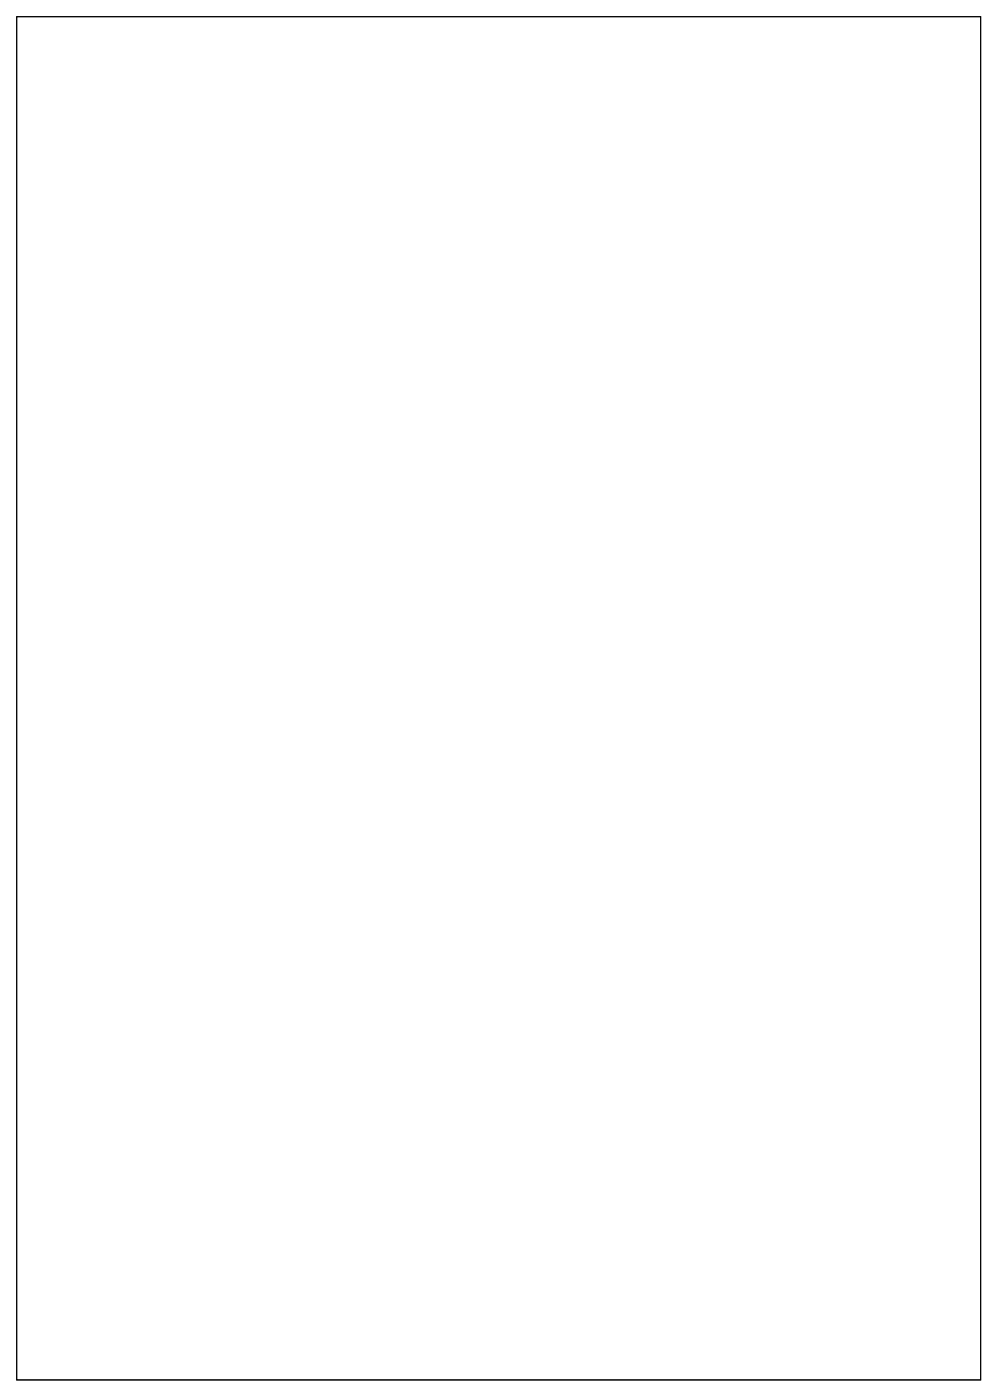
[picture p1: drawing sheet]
<svg xmlns="http://www.w3.org/2000/svg" width="216mm" height="305mm" viewBox="0 0 216 305" stroke-linecap="round" stroke-linejoin="round" font-family="sans-serif">
<path d="M3.6 3.6h209.8v296.8h-209.8z" fill="none" stroke="#000" stroke-width=".22"/>
<path d="M3.6 3.6v296.8h209.8v-296.8zM3.6 3.6h209.8v296.8h-209.8z" fill="#000"/>
<path d="M171.1 52.6h1.6v1.5h-1.6z" fill="#fff"/>
<path d="M171.1 52.6h1.6v1.5h-1.6z" fill="none" stroke="#fff" stroke-width=".76" stroke-linecap="butt"/>
<circle cx="171.9" cy="53.4" r=".79" fill="#fff"/>
<circle cx="171.9" cy="53.4" r=".79" fill="none" stroke="#fff" stroke-width=".76" stroke-linecap="butt"/>
<circle cx="171.9" cy="60.9" r=".79" fill="#fff"/>
<circle cx="171.9" cy="60.9" r=".79" fill="none" stroke="#fff" stroke-width=".76" stroke-linecap="butt"/>
<path d="M167.4 66.6h1.4v1.4h-1.4z" fill="#fff"/>
<path d="M167.4 66.6h1.4v1.4h-1.4z" fill="none" stroke="#fff" stroke-width=".76" stroke-linecap="butt"/>
<circle cx="168.1" cy="67.3" r=".7" fill="#fff"/>
<circle cx="168.1" cy="67.3" r=".7" fill="none" stroke="#fff" stroke-width=".76" stroke-linecap="butt"/>
<circle cx="170.6" cy="67.3" r=".7" fill="#fff"/>
<circle cx="170.6" cy="67.3" r=".7" fill="none" stroke="#fff" stroke-width=".76" stroke-linecap="butt"/>
<path d="M180.1 69.2h1.4v1.4h-1.4z" fill="#fff"/>
<path d="M180.1 69.2h1.4v1.4h-1.4z" fill="none" stroke="#fff" stroke-width=".76" stroke-linecap="butt"/>
<circle cx="180.8" cy="69.9" r=".7" fill="#fff"/>
<circle cx="180.8" cy="69.9" r=".7" fill="none" stroke="#fff" stroke-width=".76" stroke-linecap="butt"/>
<circle cx="183.3" cy="69.9" r=".7" fill="#fff"/>
<circle cx="183.3" cy="69.9" r=".7" fill="none" stroke="#fff" stroke-width=".76" stroke-linecap="butt"/>
<circle cx="178.7" cy="46.6" r=".76" fill="#fff"/>
<circle cx="178.7" cy="46.6" r=".76" fill="none" stroke="#fff" stroke-width=".76" stroke-linecap="butt"/>
<circle cx="185.9" cy="39.4" r=".76" fill="#fff"/>
<circle cx="185.9" cy="39.4" r=".76" fill="none" stroke="#fff" stroke-width=".76" stroke-linecap="butt"/>
<path d="M113.6 19.1a.8 .8 0 0 1 1.6 0 .8 .8 0 0 1-1.6 0zM114 19.1a.47 .47 0 0 0 .9 0 .47 .47 0 0 0-.9 0z" fill="#fff"/>
<g fill="none" stroke="#fff" stroke-width=".25">
<circle cx="114.4" cy="19.1" r=".47"/>
<circle cx="114.4" cy="19.1" r=".79"/>
</g>
<path d="M113.6 21.7a.8 .8 0 0 1 1.6 0 .8 .8 0 0 1-1.6 0zM114 21.7a.47 .47 0 0 0 .9 0 .47 .47 0 0 0-.9 0z" fill="#fff"/>
<g fill="none" stroke="#fff" stroke-width=".25">
<circle cx="114.4" cy="21.7" r=".47"/>
<circle cx="114.4" cy="21.7" r=".79"/>
</g>
<path d="M113.6 24.2a.8 .8 0 0 1 1.6 0 .8 .8 0 0 1-1.6 0zM114 24.2a.47 .47 0 0 0 .9 0 .47 .47 0 0 0-.9 0z" fill="#fff"/>
<g fill="none" stroke="#fff" stroke-width=".25">
<circle cx="114.4" cy="24.2" r=".47"/>
<circle cx="114.4" cy="24.2" r=".79"/>
</g>
<path d="M113.6 26.8a.8 .8 0 0 1 1.6 0 .8 .8 0 0 1-1.6 0zM114 26.8a.47 .47 0 0 0 .9 0 .47 .47 0 0 0-.9 0z" fill="#fff"/>
<g fill="none" stroke="#fff" stroke-width=".25">
<circle cx="114.4" cy="26.8" r=".47"/>
<circle cx="114.4" cy="26.8" r=".79"/>
</g>
<path d="M113.6 29.3a.8 .8 0 0 1 1.6 0 .8 .8 0 0 1-1.6 0zM114 29.3a.47 .47 0 0 0 .9 0 .47 .47 0 0 0-.9 0z" fill="#fff"/>
<g fill="none" stroke="#fff" stroke-width=".25">
<circle cx="114.4" cy="29.3" r=".47"/>
<circle cx="114.4" cy="29.3" r=".79"/>
</g>
<path d="M113.7 31.1h1.5v1.5h-1.5zM114 31.8a.47 .47 0 0 0 .9 0 .47 .47 0 0 0-.9 0z" fill="#fff"/>
<g fill="none" stroke="#fff" stroke-width=".25">
<path d="M113.7 31.1h1.5v1.5h-1.5z"/>
<circle cx="114.4" cy="31.8" r=".47"/>
</g>
<path d="M139.4 21.6a.79 .79 0 0 1 1.5 0 .79 .79 0 0 1-1.5 0zM139.7 21.6a.47 .47 0 0 0 .9 0 .47 .47 0 0 0-.9 0z" fill="#fff"/>
<g fill="none" stroke="#fff" stroke-width=".25">
<circle cx="140.2" cy="21.6" r=".47"/>
<circle cx="140.2" cy="21.6" r=".79"/>
</g>
<path d="M139.4 24.1a.79 .79 0 0 1 1.5 0 .79 .79 0 0 1-1.5 0zM139.7 24.1a.47 .47 0 0 0 .9 0 .47 .47 0 0 0-.9 0z" fill="#fff"/>
<g fill="none" stroke="#fff" stroke-width=".25">
<circle cx="140.2" cy="24.1" r=".47"/>
<circle cx="140.2" cy="24.1" r=".79"/>
</g>
<path d="M139.4 26.7a.79 .79 0 0 1 1.5 0 .79 .79 0 0 1-1.5 0zM139.7 26.7a.47 .47 0 0 0 .9 0 .47 .47 0 0 0-.9 0z" fill="#fff"/>
<g fill="none" stroke="#fff" stroke-width=".25">
<circle cx="140.2" cy="26.7" r=".47"/>
<circle cx="140.2" cy="26.7" r=".79"/>
</g>
<path d="M139.4 28.5h1.5v1.5h-1.5zM139.7 29.2a.47 .47 0 0 0 .9 0 .47 .47 0 0 0-.9 0z" fill="#fff"/>
<g fill="none" stroke="#fff" stroke-width=".25">
<path d="M139.4 28.5h1.5v1.5h-1.5z"/>
<circle cx="140.2" cy="29.2" r=".47"/>
</g>
<circle cx="163" cy="29.2" r=".5" fill="#fff"/>
<circle cx="163" cy="29.2" r=".5" fill="none" stroke="#fff" stroke-width=".51"/>
<circle cx="163" cy="21.6" r=".5" fill="#fff"/>
<circle cx="163" cy="21.6" r=".5" fill="none" stroke="#fff" stroke-width=".54"/>
<circle cx="170.6" cy="29.2" r=".5" fill="#fff"/>
<circle cx="170.6" cy="29.2" r=".5" fill="none" stroke="#fff" stroke-width=".51"/>
<circle cx="170.6" cy="21.6" r=".5" fill="#fff"/>
<circle cx="170.6" cy="21.6" r=".5" fill="none" stroke="#fff" stroke-width=".54"/>
<circle cx="175.7" cy="29.2" r=".5" fill="#fff"/>
<circle cx="175.7" cy="29.2" r=".5" fill="none" stroke="#fff" stroke-width=".51"/>
<circle cx="180.8" cy="29.2" r=".5" fill="#fff"/>
<circle cx="180.8" cy="29.2" r=".5" fill="none" stroke="#fff" stroke-width=".51"/>
<circle cx="175.7" cy="21.6" r=".5" fill="#fff"/>
<circle cx="175.7" cy="21.6" r=".5" fill="none" stroke="#fff" stroke-width=".54"/>
<circle cx="180.8" cy="21.6" r=".5" fill="#fff"/>
<circle cx="180.8" cy="21.6" r=".5" fill="none" stroke="#fff" stroke-width=".54"/>
<circle cx="165.6" cy="82.6" r=".74" fill="#fff"/>
<circle cx="165.6" cy="82.6" r=".74" fill="none" stroke="#fff" stroke-width=".76" stroke-linecap="butt"/>
<circle cx="163" cy="82.6" r=".74" fill="#fff"/>
<circle cx="163" cy="82.6" r=".74" fill="none" stroke="#fff" stroke-width=".76" stroke-linecap="butt"/>
<circle cx="160.5" cy="82.6" r=".74" fill="#fff"/>
<circle cx="160.5" cy="82.6" r=".74" fill="none" stroke="#fff" stroke-width=".76" stroke-linecap="butt"/>
<circle cx="157.9" cy="82.6" r=".74" fill="#fff"/>
<circle cx="157.9" cy="82.6" r=".74" fill="none" stroke="#fff" stroke-width=".76" stroke-linecap="butt"/>
<circle cx="155.4" cy="82.6" r=".74" fill="#fff"/>
<circle cx="155.4" cy="82.6" r=".74" fill="none" stroke="#fff" stroke-width=".76" stroke-linecap="butt"/>
<circle cx="152.9" cy="82.6" r=".74" fill="#fff"/>
<circle cx="152.9" cy="82.6" r=".74" fill="none" stroke="#fff" stroke-width=".76" stroke-linecap="butt"/>
<circle cx="150.3" cy="82.6" r=".74" fill="#fff"/>
<circle cx="150.3" cy="82.6" r=".74" fill="none" stroke="#fff" stroke-width=".76" stroke-linecap="butt"/>
<circle cx="135.1" cy="57.2" r=".74" fill="#fff"/>
<circle cx="135.1" cy="57.2" r=".74" fill="none" stroke="#fff" stroke-width=".76" stroke-linecap="butt"/>
<circle cx="135.1" cy="59.7" r=".74" fill="#fff"/>
<circle cx="135.1" cy="59.7" r=".74" fill="none" stroke="#fff" stroke-width=".76" stroke-linecap="butt"/>
<circle cx="135.1" cy="62.2" r=".74" fill="#fff"/>
<circle cx="135.1" cy="62.2" r=".74" fill="none" stroke="#fff" stroke-width=".76" stroke-linecap="butt"/>
<circle cx="135.1" cy="64.8" r=".74" fill="#fff"/>
<circle cx="135.1" cy="64.8" r=".74" fill="none" stroke="#fff" stroke-width=".76" stroke-linecap="butt"/>
<circle cx="112.2" cy="24.1" r=".74" fill="#fff"/>
<circle cx="112.2" cy="24.1" r=".74" fill="none" stroke="#fff" stroke-width=".76" stroke-linecap="butt"/>
<circle cx="112.2" cy="26.7" r=".74" fill="#fff"/>
<circle cx="112.2" cy="26.7" r=".74" fill="none" stroke="#fff" stroke-width=".76" stroke-linecap="butt"/>
<circle cx="112.2" cy="29.2" r=".74" fill="#fff"/>
<circle cx="112.2" cy="29.2" r=".74" fill="none" stroke="#fff" stroke-width=".76" stroke-linecap="butt"/>
<circle cx="112.2" cy="31.8" r=".74" fill="#fff"/>
<circle cx="112.2" cy="31.8" r=".74" fill="none" stroke="#fff" stroke-width=".76" stroke-linecap="butt"/>
<circle cx="112.2" cy="34.3" r=".74" fill="#fff"/>
<circle cx="112.2" cy="34.3" r=".74" fill="none" stroke="#fff" stroke-width=".76" stroke-linecap="butt"/>
<circle cx="163" cy="52.1" r=".74" fill="#fff"/>
<circle cx="163" cy="52.1" r=".74" fill="none" stroke="#fff" stroke-width=".76" stroke-linecap="butt"/>
<circle cx="163" cy="54.6" r=".74" fill="#fff"/>
<circle cx="163" cy="54.6" r=".74" fill="none" stroke="#fff" stroke-width=".76" stroke-linecap="butt"/>
<circle cx="163" cy="57.2" r=".74" fill="#fff"/>
<circle cx="163" cy="57.2" r=".74" fill="none" stroke="#fff" stroke-width=".76" stroke-linecap="butt"/>
<circle cx="163" cy="59.7" r=".74" fill="#fff"/>
<circle cx="163" cy="59.7" r=".74" fill="none" stroke="#fff" stroke-width=".76" stroke-linecap="butt"/>
<circle cx="163" cy="62.2" r=".74" fill="#fff"/>
<circle cx="163" cy="62.2" r=".74" fill="none" stroke="#fff" stroke-width=".76" stroke-linecap="butt"/>
<circle cx="163" cy="64.8" r=".74" fill="#fff"/>
<circle cx="163" cy="64.8" r=".74" fill="none" stroke="#fff" stroke-width=".76" stroke-linecap="butt"/>
<circle cx="163" cy="67.3" r=".74" fill="#fff"/>
<circle cx="163" cy="67.3" r=".74" fill="none" stroke="#fff" stroke-width=".76" stroke-linecap="butt"/>
<circle cx="163" cy="69.9" r=".74" fill="#fff"/>
<circle cx="163" cy="69.9" r=".74" fill="none" stroke="#fff" stroke-width=".76" stroke-linecap="butt"/>
<circle cx="135.1" cy="39.4" r=".7" fill="#fff"/>
<circle cx="135.1" cy="39.4" r=".7" fill="none" stroke="#fff" stroke-width=".76" stroke-linecap="butt"/>
<circle cx="124.9" cy="39.4" r=".7" fill="#fff"/>
<circle cx="124.9" cy="39.4" r=".7" fill="none" stroke="#fff" stroke-width=".76" stroke-linecap="butt"/>
<circle cx="157.9" cy="26.7" r=".7" fill="#fff"/>
<circle cx="157.9" cy="26.7" r=".7" fill="none" stroke="#fff" stroke-width=".76" stroke-linecap="butt"/>
<circle cx="157.9" cy="36.8" r=".7" fill="#fff"/>
<circle cx="157.9" cy="36.8" r=".7" fill="none" stroke="#fff" stroke-width=".76" stroke-linecap="butt"/>
<circle cx="175.7" cy="34.3" r=".74" fill="#fff"/>
<circle cx="175.7" cy="34.3" r=".74" fill="none" stroke="#fff" stroke-width=".76" stroke-linecap="butt"/>
<circle cx="173.2" cy="34.3" r=".74" fill="#fff"/>
<circle cx="173.2" cy="34.3" r=".74" fill="none" stroke="#fff" stroke-width=".76" stroke-linecap="butt"/>
<circle cx="122.4" cy="41.9" r=".7" fill="#fff"/>
<circle cx="122.4" cy="41.9" r=".7" fill="none" stroke="#fff" stroke-width=".76" stroke-linecap="butt"/>
<circle cx="122.4" cy="44.5" r=".7" fill="#fff"/>
<circle cx="122.4" cy="44.5" r=".7" fill="none" stroke="#fff" stroke-width=".76" stroke-linecap="butt"/>
<circle cx="122.4" cy="47" r=".7" fill="#fff"/>
<circle cx="122.4" cy="47" r=".7" fill="none" stroke="#fff" stroke-width=".76" stroke-linecap="butt"/>
<circle cx="135.1" cy="44.5" r=".7" fill="#fff"/>
<circle cx="135.1" cy="44.5" r=".7" fill="none" stroke="#fff" stroke-width=".76" stroke-linecap="butt"/>
<circle cx="124.9" cy="44.5" r=".7" fill="#fff"/>
<circle cx="124.9" cy="44.5" r=".7" fill="none" stroke="#fff" stroke-width=".76" stroke-linecap="butt"/>
<circle cx="114.8" cy="44.5" r=".74" fill="#fff"/>
<circle cx="114.8" cy="44.5" r=".74" fill="none" stroke="#fff" stroke-width=".76" stroke-linecap="butt"/>
<circle cx="114.8" cy="47" r=".74" fill="#fff"/>
<circle cx="114.8" cy="47" r=".74" fill="none" stroke="#fff" stroke-width=".76" stroke-linecap="butt"/>
<circle cx="130" cy="47" r=".74" fill="#fff"/>
<circle cx="130" cy="47" r=".74" fill="none" stroke="#fff" stroke-width=".76" stroke-linecap="butt"/>
<circle cx="132.5" cy="47" r=".74" fill="#fff"/>
<circle cx="132.5" cy="47" r=".74" fill="none" stroke="#fff" stroke-width=".76" stroke-linecap="butt"/>
<circle cx="135.1" cy="47" r=".74" fill="#fff"/>
<circle cx="135.1" cy="47" r=".74" fill="none" stroke="#fff" stroke-width=".76" stroke-linecap="butt"/>
<circle cx="140.2" cy="75" r=".67" fill="#fff"/>
<circle cx="140.2" cy="75" r=".67" fill="none" stroke="#fff" stroke-width=".69" stroke-linecap="butt"/>
<path d="M139.5 74.3h1.3v1.3h-1.3z" fill="#fff"/>
<path d="M139.5 74.3h1.3v1.3h-1.3z" fill="none" stroke="#fff" stroke-width=".69" stroke-linecap="butt"/>
<circle cx="140.2" cy="72.4" r=".67" fill="#fff"/>
<circle cx="140.2" cy="72.4" r=".67" fill="none" stroke="#fff" stroke-width=".69" stroke-linecap="butt"/>
<circle cx="140.2" cy="69.9" r=".67" fill="#fff"/>
<circle cx="140.2" cy="69.9" r=".67" fill="none" stroke="#fff" stroke-width=".69" stroke-linecap="butt"/>
<circle cx="140.2" cy="67.3" r=".67" fill="#fff"/>
<circle cx="140.2" cy="67.3" r=".67" fill="none" stroke="#fff" stroke-width=".69" stroke-linecap="butt"/>
<circle cx="140.2" cy="64.8" r=".67" fill="#fff"/>
<circle cx="140.2" cy="64.8" r=".67" fill="none" stroke="#fff" stroke-width=".69" stroke-linecap="butt"/>
<circle cx="140.2" cy="62.3" r=".67" fill="#fff"/>
<circle cx="140.2" cy="62.3" r=".67" fill="none" stroke="#fff" stroke-width=".69" stroke-linecap="butt"/>
<circle cx="140.2" cy="59.7" r=".67" fill="#fff"/>
<circle cx="140.2" cy="59.7" r=".67" fill="none" stroke="#fff" stroke-width=".69" stroke-linecap="butt"/>
<circle cx="140.2" cy="57.2" r=".67" fill="#fff"/>
<circle cx="140.2" cy="57.2" r=".67" fill="none" stroke="#fff" stroke-width=".69" stroke-linecap="butt"/>
<circle cx="140.2" cy="54.6" r=".67" fill="#fff"/>
<circle cx="140.2" cy="54.6" r=".67" fill="none" stroke="#fff" stroke-width=".69" stroke-linecap="butt"/>
<circle cx="140.2" cy="52.1" r=".67" fill="#fff"/>
<circle cx="140.2" cy="52.1" r=".67" fill="none" stroke="#fff" stroke-width=".69" stroke-linecap="butt"/>
<circle cx="140.2" cy="49.6" r=".67" fill="#fff"/>
<circle cx="140.2" cy="49.6" r=".67" fill="none" stroke="#fff" stroke-width=".69" stroke-linecap="butt"/>
<circle cx="140.2" cy="47" r=".67" fill="#fff"/>
<circle cx="140.2" cy="47" r=".67" fill="none" stroke="#fff" stroke-width=".69" stroke-linecap="butt"/>
<circle cx="140.2" cy="44.5" r=".67" fill="#fff"/>
<circle cx="140.2" cy="44.5" r=".67" fill="none" stroke="#fff" stroke-width=".69" stroke-linecap="butt"/>
<circle cx="140.2" cy="41.9" r=".67" fill="#fff"/>
<circle cx="140.2" cy="41.9" r=".67" fill="none" stroke="#fff" stroke-width=".69" stroke-linecap="butt"/>
<circle cx="140.2" cy="39.4" r=".67" fill="#fff"/>
<circle cx="140.2" cy="39.4" r=".67" fill="none" stroke="#fff" stroke-width=".69" stroke-linecap="butt"/>
<circle cx="155.4" cy="75" r=".67" fill="#fff"/>
<circle cx="155.4" cy="75" r=".67" fill="none" stroke="#fff" stroke-width=".69" stroke-linecap="butt"/>
<circle cx="155.4" cy="72.4" r=".67" fill="#fff"/>
<circle cx="155.4" cy="72.4" r=".67" fill="none" stroke="#fff" stroke-width=".69" stroke-linecap="butt"/>
<circle cx="155.4" cy="69.9" r=".67" fill="#fff"/>
<circle cx="155.4" cy="69.9" r=".67" fill="none" stroke="#fff" stroke-width=".69" stroke-linecap="butt"/>
<circle cx="155.4" cy="67.3" r=".67" fill="#fff"/>
<circle cx="155.4" cy="67.3" r=".67" fill="none" stroke="#fff" stroke-width=".69" stroke-linecap="butt"/>
<circle cx="155.4" cy="64.8" r=".67" fill="#fff"/>
<circle cx="155.4" cy="64.8" r=".67" fill="none" stroke="#fff" stroke-width=".69" stroke-linecap="butt"/>
<circle cx="155.4" cy="62.3" r=".67" fill="#fff"/>
<circle cx="155.4" cy="62.3" r=".67" fill="none" stroke="#fff" stroke-width=".69" stroke-linecap="butt"/>
<circle cx="155.4" cy="59.7" r=".67" fill="#fff"/>
<circle cx="155.4" cy="59.7" r=".67" fill="none" stroke="#fff" stroke-width=".69" stroke-linecap="butt"/>
<circle cx="155.4" cy="57.2" r=".67" fill="#fff"/>
<circle cx="155.4" cy="57.2" r=".67" fill="none" stroke="#fff" stroke-width=".69" stroke-linecap="butt"/>
<circle cx="155.4" cy="54.6" r=".67" fill="#fff"/>
<circle cx="155.4" cy="54.6" r=".67" fill="none" stroke="#fff" stroke-width=".69" stroke-linecap="butt"/>
<circle cx="155.4" cy="52.1" r=".67" fill="#fff"/>
<circle cx="155.4" cy="52.1" r=".67" fill="none" stroke="#fff" stroke-width=".69" stroke-linecap="butt"/>
<circle cx="155.4" cy="49.6" r=".67" fill="#fff"/>
<circle cx="155.4" cy="49.6" r=".67" fill="none" stroke="#fff" stroke-width=".69" stroke-linecap="butt"/>
<circle cx="155.4" cy="47" r=".67" fill="#fff"/>
<circle cx="155.4" cy="47" r=".67" fill="none" stroke="#fff" stroke-width=".69" stroke-linecap="butt"/>
<circle cx="155.4" cy="44.5" r=".67" fill="#fff"/>
<circle cx="155.4" cy="44.5" r=".67" fill="none" stroke="#fff" stroke-width=".69" stroke-linecap="butt"/>
<circle cx="155.4" cy="41.9" r=".67" fill="#fff"/>
<circle cx="155.4" cy="41.9" r=".67" fill="none" stroke="#fff" stroke-width=".69" stroke-linecap="butt"/>
<circle cx="155.4" cy="39.4" r=".67" fill="#fff"/>
<circle cx="155.4" cy="39.4" r=".67" fill="none" stroke="#fff" stroke-width=".69" stroke-linecap="butt"/>
<circle cx="135.1" cy="54.6" r=".7" fill="#fff"/>
<circle cx="135.1" cy="54.6" r=".7" fill="none" stroke="#fff" stroke-width=".76" stroke-linecap="butt"/>
<circle cx="124.9" cy="54.6" r=".7" fill="#fff"/>
<circle cx="124.9" cy="54.6" r=".7" fill="none" stroke="#fff" stroke-width=".76" stroke-linecap="butt"/>
<path d="M116.6 56.5h1.4v1.4h-1.4z" fill="#fff"/>
<path d="M116.6 56.5h1.4v1.4h-1.4z" fill="none" stroke="#fff" stroke-width=".76" stroke-linecap="butt"/>
<circle cx="117.3" cy="57.2" r=".7" fill="#fff"/>
<circle cx="117.3" cy="57.2" r=".7" fill="none" stroke="#fff" stroke-width=".76" stroke-linecap="butt"/>
<circle cx="117.3" cy="59.7" r=".7" fill="#fff"/>
<circle cx="117.3" cy="59.7" r=".7" fill="none" stroke="#fff" stroke-width=".76" stroke-linecap="butt"/>
<circle cx="119.8" cy="36.8" r=".74" fill="#fff"/>
<circle cx="119.8" cy="36.8" r=".74" fill="none" stroke="#fff" stroke-width=".76" stroke-linecap="butt"/>
<circle cx="117.3" cy="36.8" r=".74" fill="#fff"/>
<circle cx="117.3" cy="36.8" r=".74" fill="none" stroke="#fff" stroke-width=".76" stroke-linecap="butt"/>
<circle cx="114.8" cy="36.8" r=".74" fill="#fff"/>
<circle cx="114.8" cy="36.8" r=".74" fill="none" stroke="#fff" stroke-width=".76" stroke-linecap="butt"/>
<circle cx="183.3" cy="80" r=".74" fill="#fff"/>
<circle cx="183.3" cy="80" r=".74" fill="none" stroke="#fff" stroke-width=".76" stroke-linecap="butt"/>
<circle cx="180.8" cy="80" r=".74" fill="#fff"/>
<circle cx="180.8" cy="80" r=".74" fill="none" stroke="#fff" stroke-width=".76" stroke-linecap="butt"/>
<circle cx="135.1" cy="74.9" r=".74" fill="#fff"/>
<circle cx="135.1" cy="74.9" r=".74" fill="none" stroke="#fff" stroke-width=".76" stroke-linecap="butt"/>
<circle cx="135.1" cy="72.4" r=".74" fill="#fff"/>
<circle cx="135.1" cy="72.4" r=".74" fill="none" stroke="#fff" stroke-width=".76" stroke-linecap="butt"/>
<circle cx="163" cy="38.1" r=".74" fill="#fff"/>
<circle cx="163" cy="38.1" r=".74" fill="none" stroke="#fff" stroke-width=".76" stroke-linecap="butt"/>
<circle cx="163" cy="41.9" r=".74" fill="#fff"/>
<circle cx="163" cy="41.9" r=".74" fill="none" stroke="#fff" stroke-width=".76" stroke-linecap="butt"/>
<circle cx="163" cy="45.7" r=".74" fill="#fff"/>
<circle cx="163" cy="45.7" r=".74" fill="none" stroke="#fff" stroke-width=".76" stroke-linecap="butt"/>
<circle cx="163" cy="49.5" r=".74" fill="#fff"/>
<circle cx="163" cy="49.5" r=".74" fill="none" stroke="#fff" stroke-width=".76" stroke-linecap="butt"/>
<circle cx="137.6" cy="41.9" r=".74" fill="#fff"/>
<circle cx="137.6" cy="41.9" r=".74" fill="none" stroke="#fff" stroke-width=".76" stroke-linecap="butt"/>
<circle cx="157.9" cy="52.1" r=".74" fill="#fff"/>
<circle cx="157.9" cy="52.1" r=".74" fill="none" stroke="#fff" stroke-width=".76" stroke-linecap="butt"/>
<circle cx="179.5" cy="53.4" r=".53" fill="#fff"/>
<circle cx="179.5" cy="53.4" r=".53" fill="none" stroke="#fff" stroke-width=".52"/>
<circle cx="182.4" cy="53.4" r=".53" fill="#fff"/>
<circle cx="182.4" cy="53.4" r=".53" fill="none" stroke="#fff" stroke-width=".52"/>
<circle cx="183.7" cy="57.2" r=".53" fill="#fff"/>
<circle cx="183.7" cy="57.2" r=".53" fill="none" stroke="#fff" stroke-width=".56"/>
<circle cx="181" cy="57.2" r=".53" fill="#fff"/>
<circle cx="181" cy="57.2" r=".53" fill="none" stroke="#fff" stroke-width=".52"/>
<circle cx="178.3" cy="57.2" r=".53" fill="#fff"/>
<circle cx="178.3" cy="57.2" r=".53" fill="none" stroke="#fff" stroke-width=".52"/>
</svg>
